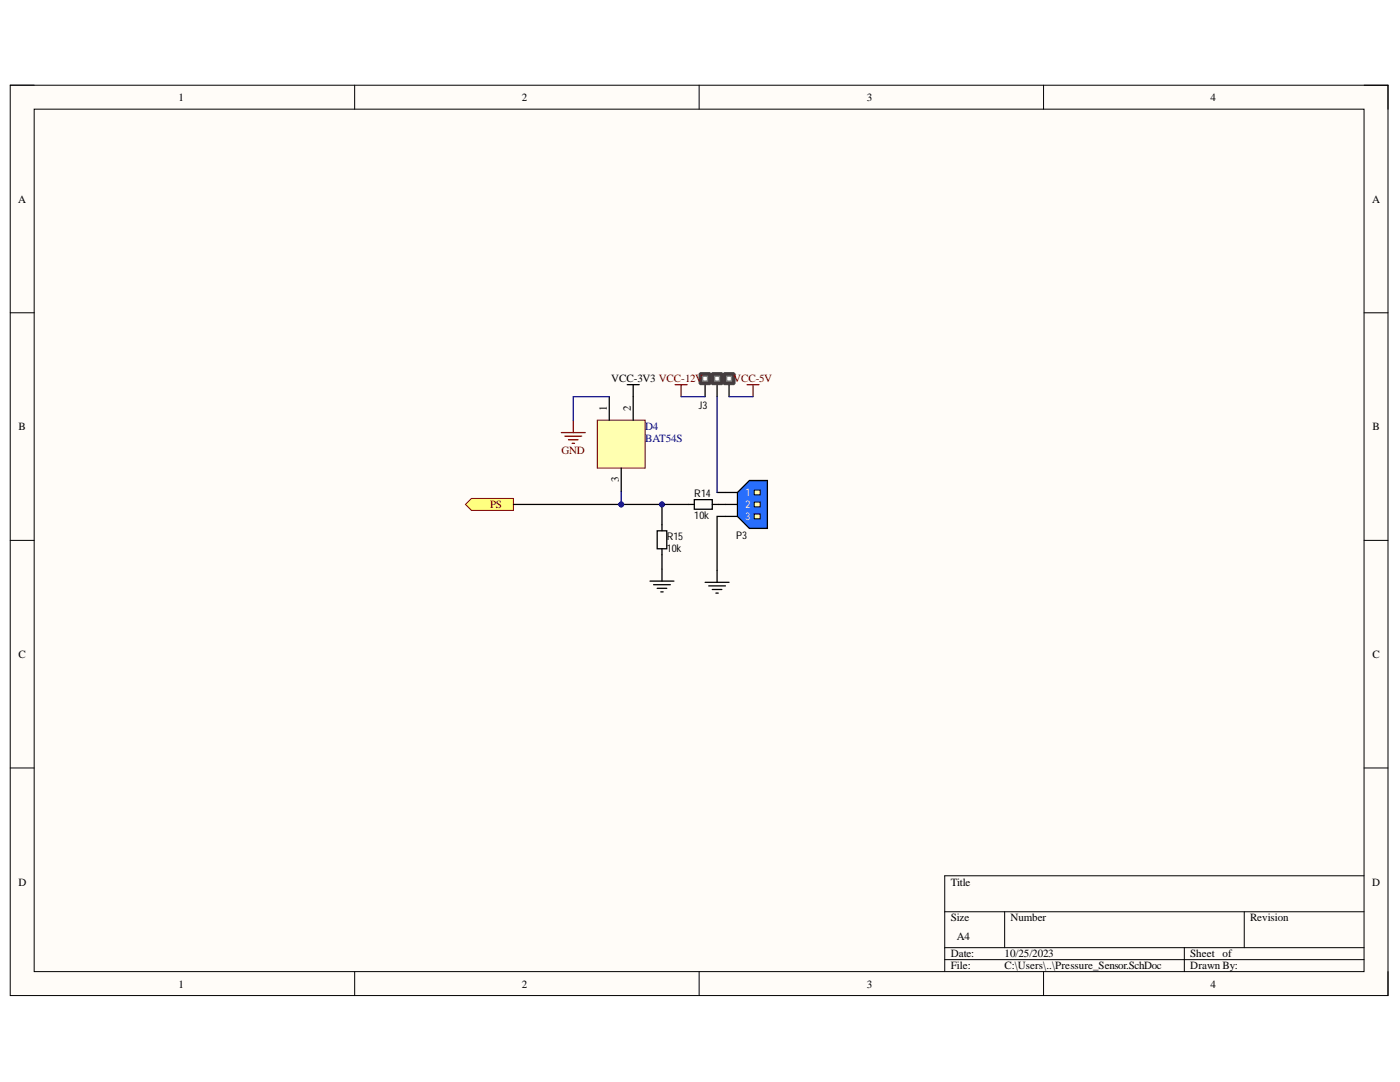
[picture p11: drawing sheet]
<svg xmlns="http://www.w3.org/2000/svg" width="279mm" height="216mm" viewBox="0 0 279 216" stroke-linecap="round" stroke-linejoin="round" font-family="sans-serif">
<defs><g id="words">
<g font-size="2.2">
<text x="35.6" y="20.1">1</text>
<text x="104.1" y="20.1">2</text>
<text x="173" y="20.1">3</text>
<text x="241.6" y="20.1">4</text>
<text x="3.6" y="40.4">A</text>
<text x="273.8" y="40.4">A</text>
<text x="122" y="76.3">VCC-3V3 VCC-12V</text>
<text x="121.1" y="82" transform="rotate(-90 121.1 82)">1</text>
<text x="125.9" y="82" transform="rotate(-90 125.9 82)">2</text>
<text x="3.7" y="85.8">B</text>
<text x="273.9" y="85.8">B</text>
<text x="123.5" y="96.2" transform="rotate(-90 123.5 96.2)">3</text>
<text x="3.7" y="131.3">C</text>
<text x="273.9" y="131.3">C</text>
<text x="3.7" y="176.8">D</text>
<text x="189.7" y="176.8">Title</text>
<text x="273.8" y="176.8">D</text>
<text x="189.7" y="183.9">Size</text>
<text x="201.7" y="183.9">Number</text>
<text x="249.5" y="183.9">Revision</text>
<text x="189.7" y="191">Date:</text>
<text x="190.9" y="187.5">A4</text>
<text x="200.5" y="191">10/25/2023</text>
<text x="237.5" y="191">Sheet of</text>
<text x="35.6" y="197">1</text>
<text x="104.1" y="197">2</text>
<text x="173" y="197">3</text>
<text x="189.7" y="193.4">File:</text>
<text x="200.5" y="193.4">C:\Users\..\Pressure_Sensor.SchDoc</text>
<text x="237.5" y="193.4">Drawn By:</text>
<text x="241.6" y="197">4</text>
</g>
<g font-size="2.2" fill="#800000">
<text x="146.3" y="76.3">VCC-5V</text>
<text x="112.1" y="90.7">GND</text>
<text x="97.8" y="101.4">PS</text>
</g>
<g font-size="2.2" fill="#000080">
<text x="128.8" y="85.8">D4</text>
<text x="128.8" y="88.2">BAT54S</text>
</g>
<g font-size="2.1">
<text x="139.5" y="81.5">J3</text>
<text x="138.6" y="99.2">R14</text>
<text x="133.1" y="107.7">R15</text>
<text x="138.6" y="103.5">10k</text>
<text x="146.9" y="107.6">P3</text>
<text x="133.1" y="110.2">10k</text>
</g>
<g font-size="2.1" fill="#fff">
<text x="148.8" y="98.9">1</text>
<text x="148.8" y="101.3">2</text>
<text x="148.8" y="103.7">3</text>
</g>
</g></defs>
<path d="M2 17h275v181.7h-275z" fill-rule="evenodd" fill="#fffcf8"/>
<path d="M2 17h275v181.7h-275z" fill="none" stroke="#000" stroke-width=".2"/>
<path d="M6.8 21.8h265.4v172.1h-265.4z" fill-rule="evenodd" fill="#fffcf8"/>
<g fill="none" stroke="#000" stroke-width=".2">
<path d="M2 17h4.8M70.8 17v4.8M139.5 17v4.8M208.3 17v4.8M272.2 17h4.8v4.8M6.8 21.8h265.4v172.1h-265.4zM2 62.4h4.8M272.2 62.4h4.8M2 107.8h4.8M272.2 107.8h4.8M2 153.2h4.8M272.2 153.2h4.8"/>
<path d="M272.2 174.8h-83.7v19.1M70.8 193.9v4.8M139.5 193.9v4.8M188.5 181.9h83.7M188.5 189.1h83.7M188.5 191.5h83.7M200.5 181.9v7.2M208.3 193.9v4.8M236.4 189.1v4.8M248.3 181.9v7.2M277 193.9v4.8"/>
</g>
<path d="M147.2 98.3l2.4-2.4h3.5v9.5h-3.5l-2.4-2.4z" fill-rule="evenodd" fill="#286efc"/>
<path d="M147.2 98.3l2.4-2.4h3.5v9.5h-3.5l-2.4-2.4z" fill="none" stroke="#000" stroke-width=".25"/>
<path d="M150.5 97.8h1.2v.9h-1.2z" fill-rule="evenodd" fill="#ffffb0"/>
<path d="M150.5 97.8h1.2v.9h-1.2z" fill="none" stroke="#000" stroke-width=".2"/>
<path d="M150.5 100.2h1.2v.9h-1.2z" fill-rule="evenodd" fill="#ffffb0"/>
<path d="M150.5 100.2h1.2v.9h-1.2z" fill="none" stroke="#000" stroke-width=".2"/>
<path d="M150.5 102.6h1.2v.9h-1.2z" fill-rule="evenodd" fill="#ffffb0"/>
<path d="M150.5 102.6h1.2v.9h-1.2z" fill="none" stroke="#000" stroke-width=".2"/>
<g fill="none" stroke="#000" stroke-width=".25">
<path d="M138.6 99.7h3.6v1.9h-3.6zM144.8 98.3h2.4M129.7 116h4.8M130.4 116.7h3.4M131.2 105.9h1.9v3.6h-1.9zM131.2 117.4h1.9M131.9 118.1h.4M132.1 104.7v1.2M132.1 109.5v1.2M132.1 113.6v2.4M137.4 100.7h1.2M140.7 116.2h4.8"/>
<path d="M141.4 116.9h3.4M142.2 100.7h1.1M142.2 117.6h1.9M142.9 118.3h.4M143.1 113.8v2.4M144.8 100.7h2.4M144.8 103h2.4"/>
</g>
<path d="M92.9 100.7l1.2-1.2h8.4v2.4h-8.4z" fill-rule="evenodd" fill="#ffff80"/>
<path d="M92.9 100.7l1.2-1.2h8.4v2.4h-8.4z" fill="none" stroke="#800000" stroke-width=".2"/>
<path d="M143.1 76.8v2.3" fill="none" stroke="#000" stroke-width=".25"/>
<path d="M141.9 74.6l.3-.2h1.9l.2 .2v1.9l-.2 .3h-1.9l-.3-.3z" fill-rule="evenodd" fill="#443c3e"/>
<path d="M141.9 74.6l.3-.2h1.9l.2 .2v1.9l-.2 .3h-1.9l-.3-.3z" fill="none" stroke="#443c3e" stroke-width=".2"/>
<path d="M142.6 75.1h1v.9h-1z" fill-rule="evenodd" fill="#fff"/>
<path d="M142.6 75.1h1v.9h-1z" fill="none" stroke="#808080" stroke-width=".25"/>
<path d="M145.5 76.8v2.3" fill="none" stroke="#000" stroke-width=".25"/>
<path d="M144.3 74.6l.2-.2h2l.2 .2v1.9l-.2 .3h-2l-.2-.3z" fill-rule="evenodd" fill="#443c3e"/>
<path d="M144.3 74.6l.2-.2h2l.2 .2v1.9l-.2 .3h-2l-.2-.3z" fill="none" stroke="#443c3e" stroke-width=".2"/>
<path d="M145 75.1h1v.9h-1z" fill-rule="evenodd" fill="#fff"/>
<path d="M145 75.1h1v.9h-1z" fill="none" stroke="#808080" stroke-width=".25"/>
<path d="M140.7 76.8v2.3" fill="none" stroke="#000" stroke-width=".25"/>
<path d="M139.5 74.6l.3-.2h1.9l.2 .2v1.9l-.2 .3h-1.9l-.3-.3z" fill-rule="evenodd" fill="#443c3e"/>
<path d="M139.5 74.6l.3-.2h1.9l.2 .2v1.9l-.2 .3h-1.9l-.3-.3z" fill="none" stroke="#443c3e" stroke-width=".2"/>
<path d="M140.2 75.1h1v.9h-1z" fill-rule="evenodd" fill="#fff"/>
<path d="M140.2 75.1h1v.9h-1z" fill="none" stroke="#808080" stroke-width=".25"/>
<path d="M134.7 76.8h2.4M135.9 76.8v2.3M149.1 76.8h2.4M150.3 76.8v2.3" fill="none" stroke="#800000" stroke-width=".25"/>
<path d="M119.2 83.8h9.6v9.6h-9.6z" fill-rule="evenodd" fill="#ffffb0"/>
<path d="M119.2 83.8h9.6v9.6h-9.6z" fill="none" stroke="#800000" stroke-width=".2"/>
<path d="M121.6 79.1v4.7M125.2 76.8h2.4M126.4 76.8v7M124 93.4v4.7M143.1 98.3h1.7M132.1 100.7v4M132.1 110.7v2.9M144.8 103h-1.7v10.8" fill="none" stroke="#000" stroke-width=".25"/>
<path d="M112 86.3h4.8M112.7 87h3.4M113.5 87.7h1.9M114.2 88.5h.5M114.4 83.9v2.4" fill="none" stroke="#800000" stroke-width=".25"/>
<circle cx="132.1" cy="100.7" r=".48" fill="#000080"/>
<circle cx="132.1" cy="100.7" r=".48" fill="none" stroke="#000080" stroke-width=".2"/>
<path d="M102.5 100.7h34.9M143.3 100.7h1.5" fill="none" stroke="#000" stroke-width=".25"/>
<path d="M121.6 79.1h-7.2v4.8M135.9 79.1h4.8M143.1 79.1v19.2M145.5 79.1h4.8" fill="none" stroke="#000080" stroke-width=".25"/>
<circle cx="124" cy="100.7" r=".48" fill="#000080"/>
<circle cx="124" cy="100.7" r=".48" fill="none" stroke="#000080" stroke-width=".2"/>
<circle cx="132.1" cy="100.7" r=".48" fill="#000080"/>
<circle cx="132.1" cy="100.7" r=".48" fill="none" stroke="#000080" stroke-width=".2"/>
<path d="M124 98.1v2.6" fill="none" stroke="#000080" stroke-width=".25"/>
<circle cx="124" cy="100.7" r=".48" fill="#000080"/>
<circle cx="124" cy="100.7" r=".48" fill="none" stroke="#000080" stroke-width=".2"/>
<use href="#words"/>
</svg>
